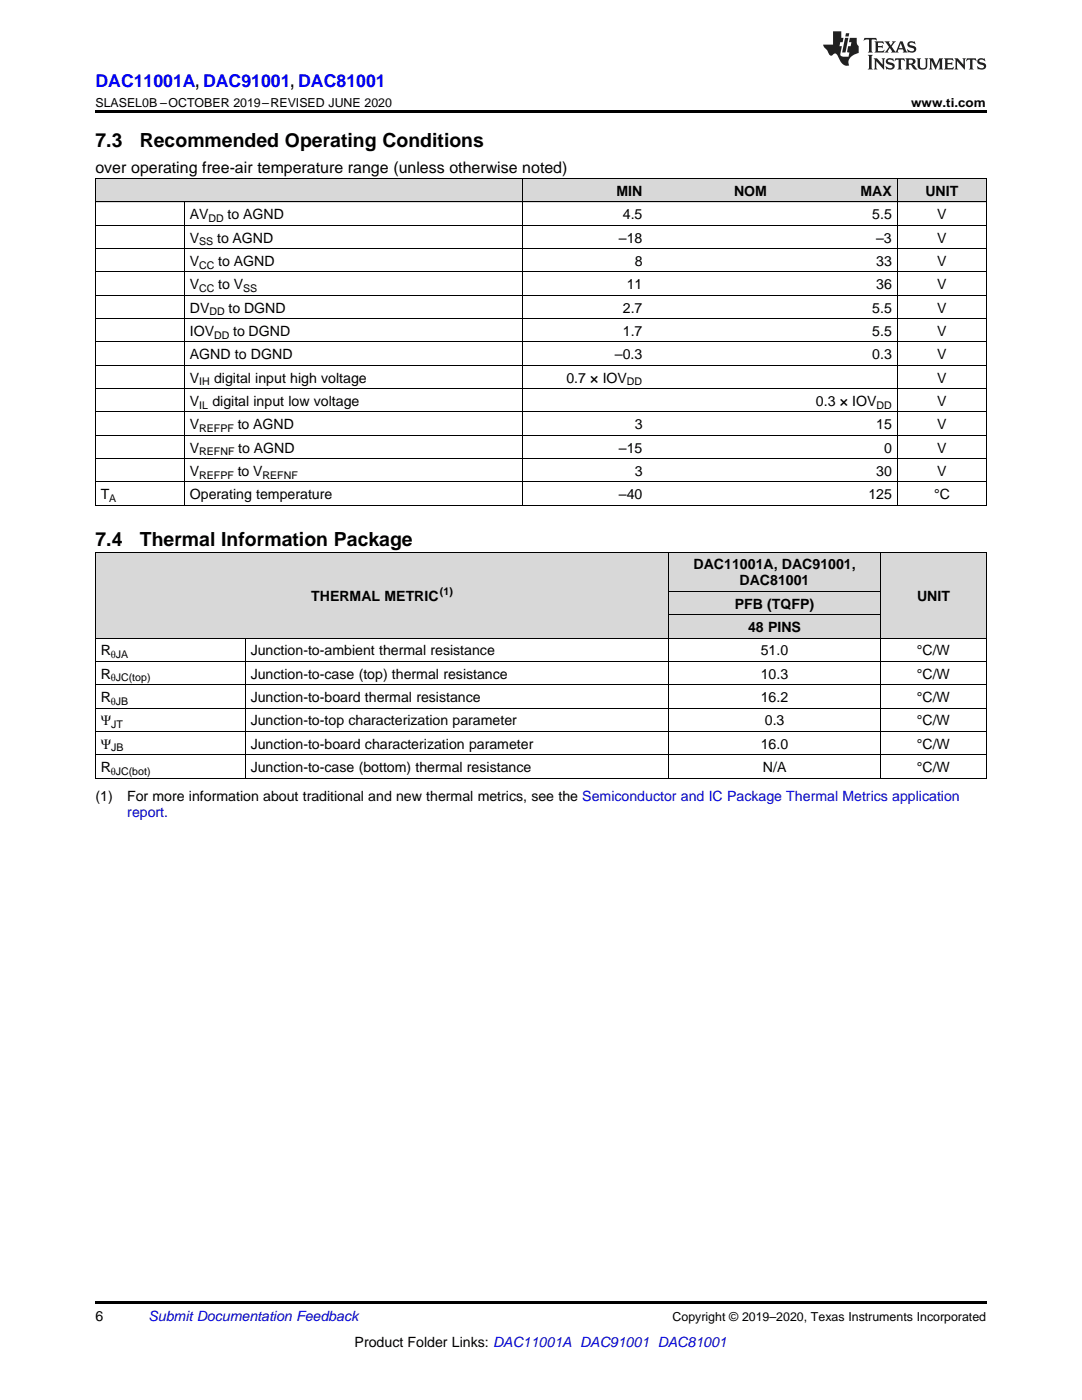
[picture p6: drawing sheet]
<svg xmlns="http://www.w3.org/2000/svg" width="216mm" height="279mm" viewBox="0 0 216 279" stroke-linecap="round" stroke-linejoin="round" font-family="sans-serif">
<defs><g id="words">
<g font-size="3.9">
<text x="19" y="29.3">7.3</text>
<text x="27.9" y="29.3">Recommended Operating Conditions</text>
<text x="19" y="109">7.4</text>
<text x="27.9" y="109">Thermal Information Package</text>
</g>
<text font-size="3.5" fill="#00f" x="19" y="17.3">DAC11001A, DAC91001, DAC81001</text>
<text font-size="3.2" x="19" y="34.4">over operating free-air temperature range (unless otherwise noted)</text>
<g font-size="2.8">
<text x="123" y="39.1">MIN</text>
<text x="146.5" y="39.1">NOM</text>
<text x="171.7" y="39.1">MAX</text>
<text x="184.6" y="39.1">UNIT</text>
<text x="37.9" y="43.7">AV</text>
<text x="45.4" y="43.7">to AGND</text>
<text x="124.3" y="43.7">4.5</text>
<text x="174.1" y="43.7">5.5</text>
<text x="187" y="43.7">V</text>
<text x="37.9" y="48.4">V</text>
<text x="37.9" y="53.1">V</text>
<text x="43.3" y="48.4">to AGND</text>
<text x="43.6" y="53.1">to AGND</text>
<text x="123.5" y="48.4">–18</text>
<text x="126.6" y="53.1">8</text>
<text x="174.8" y="48.4">–3</text>
<text x="174.8" y="53.1">33</text>
<text x="187" y="48.4">V</text>
<text x="187" y="53.1">V</text>
<text x="37.9" y="57.7">V</text>
<text x="43.6" y="57.7">to V</text>
<text x="125.1" y="57.7">11</text>
<text x="174.8" y="57.7">36</text>
<text x="187" y="57.7">V</text>
<text x="37.9" y="62.4">DV</text>
<text x="45.6" y="62.4">to DGND</text>
<text x="124.3" y="62.4">2.7</text>
<text x="174.1" y="62.4">5.5</text>
<text x="187" y="62.4">V</text>
<text x="37.9" y="67">IOV</text>
<text x="37.9" y="71.7">AGND to DGND</text>
<text x="46.5" y="67">to DGND</text>
<text x="122.7" y="71.7">–0.3</text>
<text x="124.3" y="67">1.7</text>
<text x="174.1" y="67">5.5</text>
<text x="174.1" y="71.7">0.3</text>
<text x="187" y="67">V</text>
<text x="187" y="71.7">V</text>
<text x="37.9" y="76.3">V</text>
<text x="42.7" y="76.3">digital input high voltage</text>
<text x="113" y="76.3">0.7 × IOV</text>
<text x="187" y="76.3">V</text>
<text x="37.9" y="81">V</text>
<text x="42.4" y="81">digital input low voltage</text>
<text x="162.8" y="81">0.3 × IOV</text>
<text x="187" y="81">V</text>
<text x="37.9" y="85.7">V</text>
<text x="47.4" y="85.7">to AGND</text>
<text x="126.6" y="85.7">3</text>
<text x="174.8" y="85.7">15</text>
<text x="187" y="85.7">V</text>
<text x="37.9" y="90.3">V</text>
<text x="37.9" y="95">V</text>
<text x="47.4" y="95">to V</text>
<text x="47.5" y="90.3">to AGND</text>
<text x="123.5" y="90.3">–15</text>
<text x="126.6" y="95">3</text>
<text x="174.8" y="95">30</text>
<text x="176.4" y="90.3">0</text>
<text x="187" y="90.3">V</text>
<text x="187" y="95">V</text>
<text x="20.1" y="99.6">T</text>
<text x="37.9" y="99.6">Operating temperature</text>
<text x="123.5" y="99.6">–40</text>
<text x="173.3" y="99.6">125</text>
<text x="186.4" y="99.6">°C</text>
<text x="138.4" y="113.6">DAC11001A, DAC91001,</text>
<text x="62.1" y="119.9">THERMAL METRIC</text>
<text x="147.6" y="116.8">DAC81001</text>
<text x="183" y="119.9">UNIT</text>
<text x="146.6" y="121.5">PFB (TQFP)</text>
<text x="20.1" y="130.8">R</text>
<text x="50" y="130.8">Junction-to-ambient thermal resistance</text>
<text x="149.3" y="126.1">48 PINS</text>
<text x="151.8" y="130.8">51.0</text>
<text x="183" y="130.8">°C/W</text>
<text x="20.1" y="135.4">R</text>
<text x="50" y="135.4">Junction-to-case (top) thermal resistance</text>
<text x="151.8" y="135.4">10.3</text>
<text x="183" y="135.4">°C/W</text>
<text x="20.1" y="140.1">R</text>
<text x="50" y="140.1">Junction-to-board thermal resistance</text>
<text x="151.8" y="140.1">16.2</text>
<text x="183" y="140.1">°C/W</text>
<text x="20.1" y="144.7">Ψ</text>
<text x="20.1" y="149.4">Ψ</text>
<text x="50" y="144.7">Junction-to-top characterization parameter</text>
<text x="50" y="149.4">Junction-to-board characterization parameter</text>
<text x="151.8" y="149.4">16.0</text>
<text x="152.6" y="144.7">0.3</text>
<text x="183" y="144.7">°C/W</text>
<text x="183" y="149.4">°C/W</text>
<text x="20.1" y="154.1">R</text>
<text x="50" y="154.1">Junction-to-case (bottom) thermal resistance</text>
<text x="152.2" y="154.1">N/A</text>
<text x="183" y="154.1">°C/W</text>
<text x="19" y="159.9">(1)</text>
<text x="25.4" y="159.9">For more information about traditional and new thermal metrics, see the Semiconductor and IC Package Thermal Metrics application</text>
<text x="19" y="263.6">6</text>
<text x="70.8" y="268.9">Product Folder Links: DAC11001A DAC91001 DAC81001</text>
</g>
<g font-size="2.8" fill="#0000c8">
<text x="25.4" y="163.1">report.</text>
<text x="29.6" y="263.6">Submit Documentation Feedback</text>
</g>
<g font-size="2.5">
<text x="19" y="21.4">SLASEL0B –OCTOBER 2019–REVISED JUNE 2020</text>
<text x="181.8" y="21.4">www.ti.com</text>
<text x="134.2" y="263.6">Copyright © 2019–2020, Texas Instruments Incorporated</text>
</g>
<g font-size="2.1">
<text x="41.6" y="44.3">DD</text>
<text x="39.8" y="49">SS</text>
<text x="39.8" y="53.6">CC</text>
<text x="39.8" y="58.3">CC</text>
<text x="48.5" y="58.3">SS</text>
<text x="41.8" y="62.9">DD</text>
<text x="42.7" y="67.6">DD</text>
<text x="39.8" y="76.9">IH</text>
<text x="125.1" y="76.9">DD</text>
<text x="39.8" y="81.6">IL</text>
<text x="174.9" y="81.6">DD</text>
<text x="39.8" y="86.2">REFPF</text>
<text x="39.8" y="90.9">REFNF</text>
<text x="39.8" y="95.5">REFPF</text>
<text x="52.4" y="95.5">REFNF</text>
<text x="21.8" y="100.2">A</text>
<text x="87.8" y="118.7">(1)</text>
<text x="22.1" y="131.3">θJA</text>
<text x="22.1" y="136">θJC(top)</text>
<text x="22.1" y="140.7">θJB</text>
<text x="22.2" y="145.3">JT</text>
<text x="22.2" y="150">JB</text>
<text x="22.1" y="154.6">θJC(bot)</text>
</g>
</g></defs>
<g fill="#d8d8d8">
<path d="M19 110.2h30v17.2h-30z"/>
<path d="M49 110.2h84.5v17.2h-84.5z"/>
<path d="M175.7 110.2h21.1v17.2h-21.1z"/>
<path d="M133.5 122.7h42.2v4.7h-42.2z"/>
<path d="M133.5 118.1h42.2v4.6h-42.2z"/>
<path d="M133.5 110.2h42.2v7.9h-42.2z"/>
<path d="M19 35.7h17.8v4.7h-17.8z"/>
<path d="M36.8 35.7h67.6v4.7h-67.6z"/>
<path d="M104.4 35.7h24.9v4.7h-24.9z"/>
<path d="M129.3 35.7h24.9v4.7h-24.9z"/>
<path d="M154.2 35.7h24.9v4.7h-24.9z"/>
<path d="M179.1 35.7h17.7v4.7h-17.7z"/>
</g>
<path d="M19 22h177.8v.5h-177.8zM19 100.9h.2zM104.3 100.9h.1zM129.2 100.9h.1zM154.1 100.9h.1zM179 100.9h.1zM196.7 100.9h.1zM19 155.3h.2zM133.3 155.3h.2zM175.6 155.3h.1zM196.7 155.3h.1zM19 259.7h177.8v.5h-177.8z" fill="#000"/>
<g fill="none" stroke="#000" stroke-width=".2">
<path d="M19 35.6h177.8M19.1 35.7v65.2M104.3 35.7v65.2M179 35.7v65.2M196.8 35.7v65.2M19 58.9h177.8M19 54.3h177.8M19 49.6h177.8M19 45h177.8M19 40.3h177.8M36.8 40.3v60.6M19 77.6h177.8"/>
<path d="M19 72.9h177.8M19 68.2h177.8M19 63.6h177.8M19 96.2h177.8M19 91.5h177.8M19 86.9h177.8M19 82.2h177.8M19 110.2h177.8M19 100.8h177.8M19.1 110.2v45.1M133.4 110.2v45.1M133.5 118h42.2"/>
<path d="M175.7 110.2v45.1M196.8 110.2v45.1M19 136.6h177.8M19 132h177.8M19 127.3h177.8M48.9 127.4v27.9M133.5 122.7h42.2M19 155.3h177.8M19 150.6h177.8M19 146h177.8M19 141.3h177.8"/>
</g>
<g fill="#231f20">
<path d="M172.5 7.6l-.1 .5 .4-.2h.6v.1v2.1l-.2 .4h.9l-.2-.4v-2.1l.1-.1h.5l.5 .2-.2-.5zM174.5 8.3l.2 .3v1.5l-.2 .4h1.8l.2-.6a1.04 1.04 0 0 1-1.3 .2v-.7h.6l.3 .2v-.6l-.3 .2h-.6v-.6l.8-.1 .4 .3-.2-.5zM176.5 8.3l.9 1.1-.9 1.1h.8l-.2-.2 .4-.7 .5 .7-.2 .2h1.5l-.2-.2 .2-.4h.9l.1 .4-.2 .2h1l-.3-.3-.7-1.9h-.5l-.9 2-.8-1 .9-1h-.8l.1 .3-.4 .5-.3-.6 .1-.2zM179.7 8.6l.4 1h-.7zM181.3 8.4a.63 .63 0 0 0-.2 .7 .63 .63 0 0 0 .6 .4l.6 .2 .1 .2a.75 .75 0 0 1-.7 .4 .75 .75 0 0 1-.6-.5l.1 .7 .1-.1a1.11 1.11 0 0 0 1.5-.6 1.13 1.13 0 0 0-1.2-.8l-.1-.4a1.04 1.04 0 0 1 1.2 .2l-.2-.5-.2 .1-.4-.2zM173.2 10.9l.2 .4v2.2l-.2 .4h1l-.3-.4v-2.2l.3-.4zM174.3 11.6l.3 .4v1.5l-.3 .4h.8l-.2-.4v-1.3l1.5 1.7v-1.9l.2-.4h-.7l.2 .4v.9l-1.1-1.3zM177 11.8a.62 .62 0 0 0-.2 .7 .62 .62 0 0 0 .6 .4l.6 .1 .1 .3a.76 .76 0 0 1-.7 .3 .76 .76 0 0 1-.7-.4l.2 .7 .1-.1a1.11 1.11 0 0 0 1.5-.6 1.13 1.13 0 0 0-1.2-.8l-.1-.4a1.04 1.04 0 0 1 1.2 .2l-.2-.6-.2 .1-.5-.1zM178.7 11.6l-.2 .6a.61 .61 0 0 1 .8-.3v1.6l-.2 .4h.9l-.2-.4v-1.6a.63 .63 0 0 1 .7 .3l-.1-.6zM180.6 11.6l.3 .4v1.5l-.3 .4h1l-.2-.2-.1-.8 .6 .2a.76 .76 0 0 0 1.2 .7l-1-1a.58 .58 0 0 0 .6-.5 .58 .58 0 0 0-.5-.6zM181.4 11.9h.1a.45 .45 0 0 1 .5 .1 .45 .45 0 0 1 .1 .5l-.8 .2zM182.9 11.6l.2 .2a2.17 2.17 0 0 0 .3 1.9 .99 .99 0 0 0 1.6-.6v-1.1l.2-.4h-.7l.2 .2a1.92 1.92 0 0 1-.2 1.8 .6 .6 0 0 1-.9-.5v-1.1l.2-.4zM185.4 11.6l.2 .4v1.5l-.2 .4h.7l-.2-.4v-1.4l.8 1.8 .8-1.8v1.4l-.2 .4h.9l-.2-.4v-1.5l.2-.4h-.8l-.6 1.5-.6-1.5zM188.4 11.6l.2 .4v1.5l-.2 .4h1.8l.1-.6a1.04 1.04 0 0 1-1.2 .1v-.6h.5l.4 .2v-.6l-.4 .2h-.5v-.7h.8l.3 .3-.1-.6zM190.5 11.6l.2 .4v1.5l-.2 .4h.7l-.2-.4v-1.3l1.5 1.7v-1.9l.2-.4h-.7l.2 .4v.9l-1.1-1.3zM192.9 11.6l-.1 .6a.61 .61 0 0 1 .7-.3l.1 1.6-.3 .4h1l-.3-.4 .1-1.6a.63 .63 0 0 1 .7 .3l-.1-.6zM195.2 11.8a.62 .62 0 0 0-.2 .7 .62 .62 0 0 0 .6 .4l.6 .1 .1 .3a.76 .76 0 0 1-.7 .3 .76 .76 0 0 1-.6-.4l.1 .7 .1-.1a1.11 1.11 0 0 0 1.6-.6 1.13 1.13 0 0 0-1.3-.8l-.1-.4a1.04 1.04 0 0 1 1.2 .2l-.1-.6-.2 .1-.5-.1z"/>
<path d="M166.2 6.3v2.6h-1.9v.4l.8 .9a.91 .91 0 0 0 1 .8 .56 .56 0 0 1 .5-.3 .56 .56 0 0 1 .5 .3l.4 .8a1.53 1.53 0 0 0 1.9 1.2 1.54 1.54 0 0 1 1-2.1l.9-.3v-1.4a1.52 1.52 0 0 1-.4-1.6h-1.3l-.2 .8h.5l-.2 .8h-.5l-.1 1v.2l.4 .1-.2 .8a1.93 1.93 0 0 1-1.6-.3l.3-1.8h-.5l.2-.8h.4l.2-.8h-.4v-1.3zM168.6 7.6l-.6 2.9h.7l.6-2.9zM168.8 6.6l-.1 .7h.6l.2-.7z"/>
</g>
<use href="#words"/>
</svg>
